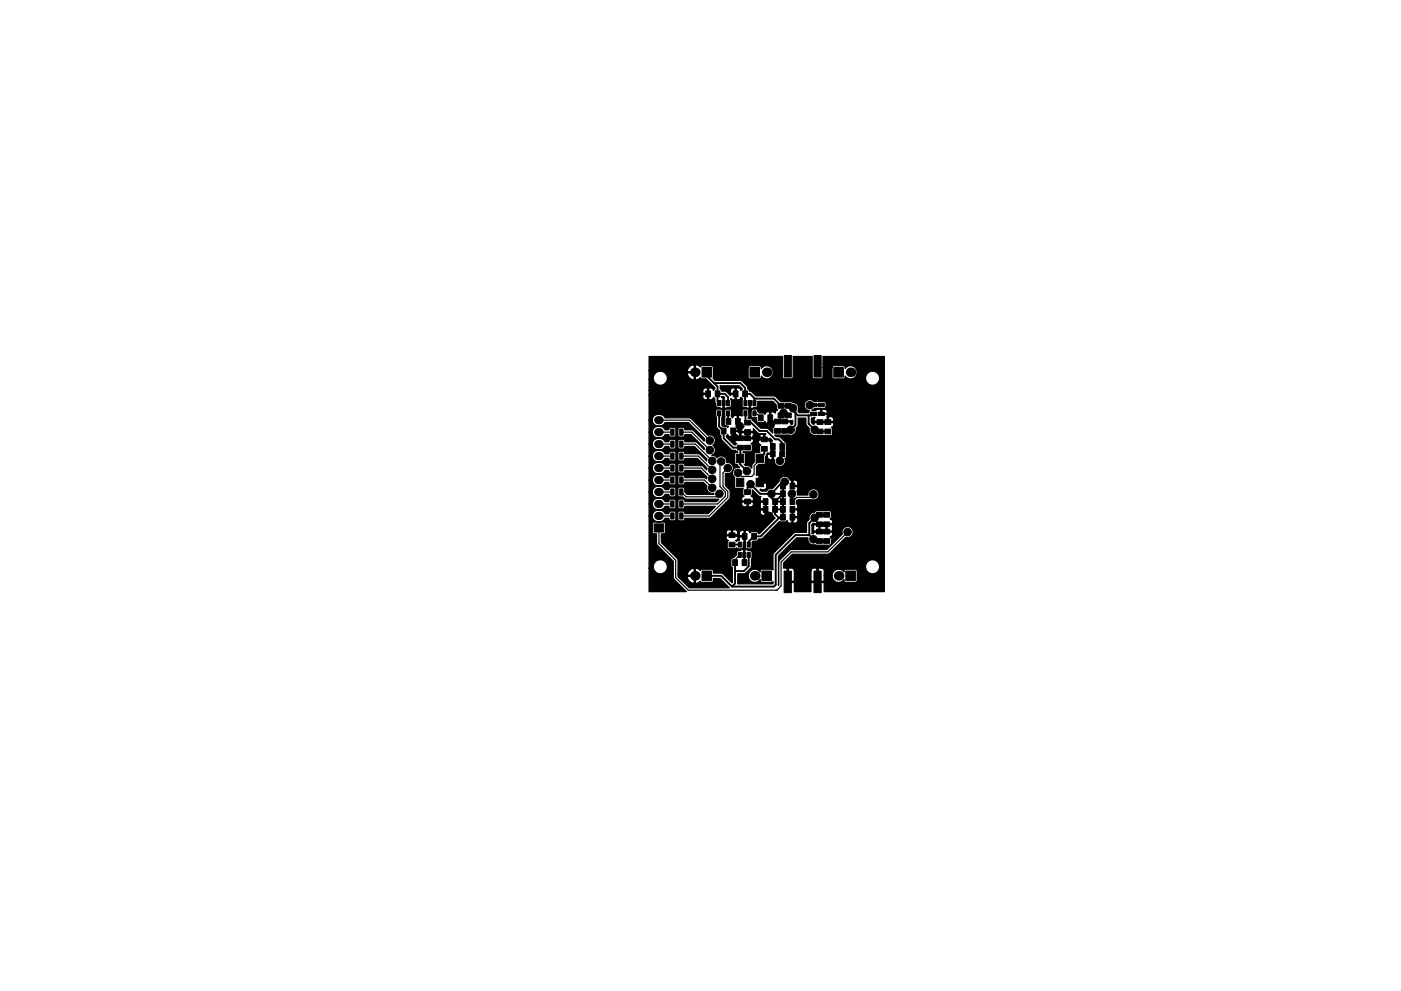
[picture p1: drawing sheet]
<svg xmlns="http://www.w3.org/2000/svg" width="297mm" height="210mm" viewBox="0 0 297 210" stroke-linecap="round" stroke-linejoin="round" font-family="sans-serif">
<g fill="#000" stroke="#000" stroke-width=".21">
<path d="M148.8 78h2.1v2h-2.1zM166.3 75.4h1.5v4.6h-1.5zM172.6 75.4h1.5v4.6h-1.5zM142.2 93.6h.7v1.3h-.7zM142.2 91h.7v1.3h-.7zM142.2 96.1h.7v1.3h-.7zM142.2 98.7h.7v1.3h-.7zM144.1 93.6h.7v1.3h-.7zM144.1 91h.7v1.3h-.7zM144.1 96.1h.7v1.3h-.7zM144.1 98.7h.7v1.3h-.7zM149.6 82.9h1v1.3h-1z"/>
<path d="M152.1 85h.7v1h-.7zM152.1 87.2h.7v1h-.7zM151.6 82.9h1v1.3h-1zM152.9 90.8h1v1.3h-1zM153.1 85h.6v1h-.6zM153.9 88.8h1v1.2h-1zM154 85h.7v1h-.7zM154 87.2h.7v1h-.7zM154.9 90.8h1v1.3h-1zM155.9 88.8h1v1.2h-1zM156.1 96.4h1.6v1.8h-1.6zM156.3 92.5h1.3v1h-1.3z"/>
<path d="M156.3 94.5h1.3v1h-1.3zM155.5 82.9h1v1.3h-1zM157.7 85h.7v1h-.7zM157.7 87.2h.7v1h-.7zM157.9 92.5h1.2v1h-1.2zM157.9 94.5h1.2v1h-1.2zM157.9 89.2h1.2v1h-1.2zM157.9 91.2h1.2v1h-1.2zM157.5 82.9h1v1.3h-1zM158.7 85h.6v1h-.6zM159.6 85h.7v1h-.7zM159.6 87.2h.7v1h-.7z"/>
<path d="M160.3 96.4h1.6v1.8h-1.6zM160.8 88h1v1.3h-1zM159 78h2v2h-2zM161.4 94.7h1.3v1h-1.3zM161.4 92.7h1.3v1h-1.3zM162.8 88h1v1.3h-1zM163.3 95.6h1v1.3h-1zM163.3 94.1h1v1.3h-1zM165 85.6h1.2v1h-1.2zM165 87.6h1.2v1h-1.2zM165.3 95.6h1v1.3h-1zM165.3 94.1h1v1.3h-1z"/>
<path d="M164.2 90.9h1.3v1h-1.3zM164.2 88.9h1.3v1h-1.3zM166.5 85.6h1.3v1h-1.3zM166.5 87.6h1.3v1h-1.3zM165.7 90.9h1.3v1h-1.3zM165.7 88.9h1.3v1h-1.3zM171.8 87.5h1.3v.7h-1.3zM171.8 85.6h1.3v.7h-1.3zM173.2 91h1.3v1h-1.3zM173.2 89h1.3v1h-1.3zM173.5 87.5h1.3v.7h-1.3zM173.5 85.6h1.3v.7h-1.3z"/>
<path d="M174.9 91h1.2v1h-1.2zM174.9 89h1.2v1h-1.2zM176.8 78h2v2h-2zM138.7 111.1h2v1.8h-2zM142.2 108.8h.7v1.3h-.7zM142.2 106.3h.7v1.3h-.7zM142.2 101.2h.7v1.3h-.7zM142.2 103.7h.7v1.3h-.7zM144.1 108.8h.7v1.3h-.7zM144.1 106.3h.7v1.3h-.7zM144.1 101.2h.7v1.3h-.7zM144.1 103.7h.7v1.3h-.7z"/>
<path d="M155.3 118.7h1v1.3h-1zM154.6 115h1.2v1h-1.2zM154.6 113h1.2v1h-1.2zM156.1 101.5h1.6v1.8h-1.6zM156.5 117.2h.7v1.1h-.7zM156.5 115h.7v1.1h-.7zM157.3 118.7h1v1.3h-1zM157.9 103.9h1.2v1h-1.2zM157.9 105.9h1.2v1h-1.2zM157.5 117.2h.6v1.1h-.6zM157.4 113.2h1v1.2h-1zM158.4 117.2h.7v1.1h-.7z"/>
<path d="M158.4 115h.7v1.1h-.7zM160.3 101.5h1.6v1.8h-1.6zM159.4 113.2h1v1.2h-1zM161.8 105.8h1v1.2h-1zM161.8 107.4h1v1.3h-1zM163.8 105.8h1v1.2h-1zM163.8 107.4h1v1.3h-1zM165.5 109.1h1v1.2h-1zM165.5 107.4h1v1.3h-1zM165.5 104.1h1v1.3h-1zM165.5 105.8h1v1.2h-1zM165.5 102.5h1v1.2h-1z"/>
<path d="M167.5 109.1h1v1.2h-1zM167.5 107.4h1v1.3h-1zM167.5 104.1h1v1.3h-1zM167.5 105.8h1v1.2h-1zM167.5 102.5h1v1.2h-1zM173.1 112.3h1.3v1h-1.3zM173.1 114.3h1.3v1h-1.3zM173.1 110.7h1.3v1h-1.3zM173.1 108.7h1.3v1h-1.3zM174.6 112.3h1.3v1h-1.3zM174.6 114.3h1.3v1h-1.3zM174.6 110.7h1.3v1h-1.3z"/>
<path d="M174.6 108.7h1.3v1h-1.3zM148.8 121.2h2.1v2h-2.1zM161.5 121.2h2.1v2h-2.1zM166.3 121.2h1.5v4.5h-1.5zM172.6 121.2h1.5v4.5h-1.5zM179.3 121.2h2.1v2h-2.1z"/>
<circle cx="150.5" cy="95.5" r=".8"/>
<circle cx="150.5" cy="93.5" r=".8"/>
<circle cx="151" cy="97.8" r=".8"/>
<circle cx="151" cy="99.7" r=".8"/>
<circle cx="152.9" cy="97.9" r=".8"/>
<circle cx="154.3" cy="99.3" r=".8"/>
<circle cx="155.7" cy="92.8" r=".8"/>
<circle cx="156.8" cy="90.4" r=".8"/>
<circle cx="158.4" cy="99.9" r=".8"/>
<circle cx="160.4" cy="92.7" r=".8"/>
<circle cx="161.7" cy="99.7" r=".8"/>
<circle cx="163.4" cy="99.7" r=".8"/>
<circle cx="163.4" cy="89.9" r=".8"/>
<circle cx="165.4" cy="97.8" r=".8"/>
<circle cx="166.1" cy="87.6" r=".8"/>
<circle cx="167.6" cy="91.2" r=".8"/>
<circle cx="168.1" cy="86.6" r=".8"/>
<circle cx="171.7" cy="86" r=".8"/>
<circle cx="172.7" cy="91.2" r=".8"/>
<circle cx="151" cy="101.6" r=".8"/>
<circle cx="151" cy="103.5" r=".8"/>
<circle cx="152.5" cy="104.8" r=".8"/>
<circle cx="156.5" cy="100.3" r=".8"/>
<circle cx="159.1" cy="102.7" r=".8"/>
<circle cx="161.7" cy="101.4" r=".8"/>
<circle cx="163.1" cy="109.5" r=".8"/>
<circle cx="163.4" cy="101.4" r=".8"/>
<circle cx="163.6" cy="104.8" r=".8"/>
<circle cx="166.4" cy="102.2" r=".8"/>
<circle cx="167.9" cy="104.8" r=".8"/>
<circle cx="172.5" cy="104.9" r=".8"/>
<circle cx="172.5" cy="114.4" r=".8"/>
<circle cx="172.7" cy="109.8" r=".8"/>
<circle cx="179.7" cy="112.9" r=".8"/>
</g>
<g fill="#000">
<circle cx="147.3" cy="79" r="1.02"/>
<circle cx="162.6" cy="79" r="1.02"/>
<circle cx="180.3" cy="79" r="1.02"/>
<circle cx="147.3" cy="122.2" r="1.02"/>
<circle cx="160" cy="122.2" r="1.02"/>
<circle cx="177.8" cy="122.2" r="1.02"/>
</g>
<path d="M139.5 99.3h.4M139.5 96.8h.4M139.5 94.2h.4M139.5 91.7h.4M139.5 89.1h.4M139.5 109.5h.4M139.5 106.9h.4M139.5 104.4h.4M139.5 101.8h.4" fill="none" stroke="#000" stroke-width="1.7"/>
<g fill="none" stroke="#000" stroke-width=".4">
<path d="M149.9 79.8l2.2 2.2v3.2l.4 .3M151.4 81.3h5.6l1 1v3.1M152.1 83.6h1.6l.7 .7v1.2M152.5 87.7v2.8l.9 .9v1.6l2 2h3.1M154.4 87.7v1.6M156.9 97.3v1.2l1.5 1.4M157 95v2.2M158 83.6h1l1 .9M158.1 87.7v1.5M158.5 93h1.6l.3-.3 .5 .5h1.9l1 1v2.1M158.5 89.7h.8l1.7 1.7h1.6l1.7 1.8h.8l.7 .8v1.8M160 85.5v-.9h4.1l1.5 1.5h1.5"/>
<path d="M162.1 95.2v1.1l-1 1M168.1 87.1l1.1 1h2.9M168.7 87.4v2.8l-1.1 1M171.4 88.1v1.8l1.3 1.3M172.5 85.9h1.6M173.9 91.5h1.6M155.2 115.5h1.6M155.8 119.4v4.4l-.6 .7M158.5 104.4v-1l.6-.7 2.1 2.1h4.8l-1.6 1.6M158.7 117.7v2.4l-1 1.1h-1.9M164.3 106.4h1.7M164.3 108.1h1.7"/>
<path d="M164.3 106.4v2.7l.9 .8M165.4 109.7l-4.1 4.1h-1.4l-1.2 1.1v.6M166 103.1v6.6M166.4 102.2h-.5l-2.3 2.6v.9l.7 .7M171.6 113.5l.9 .9M171.6 113.5h-2.9l-4.2 4.2v6.4l-.4 .4h-8.9M172.8 114.8h2.5M173.3 109.2l-1.7 1.8v2.5M173.7 109.2h1.6M149.9 122.2h3l2.3 2.3"/>
</g>
<g fill="none" stroke="#000" stroke-width=".25">
<path d="M149.9 79v.8M139.7 89.1h6.5l4.3 4.4M139.7 91.7h2.9M139.7 99.3h2.9M139.7 96.8h2.9M139.7 94.2h2.9M144.5 91.7h2.2l3.8 3.8M144.5 99.3h4.2l2.3 2.3M144.5 96.8h3.6l2.9 2.9M144.5 94.2h2.9l3.6 3.6M152.9 97.9l-.2 .3v5l1.1 1.2v.9l-1.7 1.6h-7.6M153.4 85.5v.9l.3 .2h5l.3-.2v-.9"/>
<path d="M154.3 99.3l-1 1v2.9l1 1.1v1.2l-3.9 4h-5.9M154.4 89.3v.1M155.4 91.4v1.2l.3 .2M156 83.6v2.3l.7 .7-.3 .3v3.1l.4 .4M157 97.2l-.1 .1M158 85.4l.1 .1M158.1 89.2l.4 .5M160 84.5v.1M160 87.7h.4l.9 .9M160.4 92.7l-.3 .3M161.1 97.3v.3l-1.2 1.2v1.8l-.5 .5h-2.2l-.7-.8M161.7 99.7h.1"/>
<path d="M163.4 99.7h.1M165.6 88.1v.6l-.8 .7h-.9l-.5 .5M165.8 95.8l-.4 .4v1.6M166.1 87.6l.5 .5h.5M167.1 86.1h.6l.4 .5v.5M167.6 91.2l-.2 .2h-2.6M168.1 86.9l.6 .5M172.5 87.8l-.4 .3M172.5 85.9l-.8 .1M172.7 91.2l.4 .3h.8M139.7 112v3.3l3.6 3.6v3.6l2.6 2.7h18.8l.9-.9v-5.1l2.2-2.1h7.7l4.2-4.2M139.7 109.5h2.9"/>
<path d="M139.7 106.9h2.9M139.7 104.4h2.9M139.7 101.8h2.9M144.5 101.8h4.9l1.6 1.7M144.5 104.4l1 1h6.4l.6-.6M155.2 113.5l.2 .3h2.5l-.1 5.6M155.2 115.5h.1M156.8 117.7l-1 1v.7M161.7 101.4v.1M162.3 108.1v.6l.8 .8M163.4 101.4v.1M165.4 109.7h.6"/>
<path d="M166.4 102.2v.8l-.4 .1M167.9 104.8h.1M172.5 114.4l.3 .4M172.5 104.9l-.7 .6h-2.9l-.9 .9M173.3 109.2h.4"/>
</g>
<path d="M137.6 75.6h28.3v4.4l.1 .3 .3 .1h1.5l.3-.3 .1-4.5h4v4.4l.2 .3h2l.1-2.3h1.9v2l.2 .4h2.4l.2-.2v-.4a1.39 1.39 0 0 0 2.1 .2 1.39 1.39 0 0 0 0-2.1 1.39 1.39 0 0 0-2.1 .3v-.4l-.4-.2h-2l-.3 .1-.1 .3h-1.9v-2.4h13v49.9h-12.8v-1.8l-.1-.1h-2.5l-.2 .1v1.8h-3.5v-1.8l-.1-.1h-1.4v-2.9h.2v2.6h1.2l.1-.1v-2.2h3.5v2.2l.2 .1h1.1v-2.6h.3v2.6h1.1l.1-.1v-1.1l1.7 .1a1.37 1.37 0 0 0 1 1.3 1.37 1.37 0 0 0 1.5-.6l.1 .4 .2 .2h2.3l.2-.3v-2l-.1-.3-.2-.1h-2.1l-.3 .2-.1 .4-.1-.2a1.39 1.39 0 0 0-1.5-.3 1.39 1.39 0 0 0-.9 1.2h-1.7v-1.1l-.4-.5h9.2a1.51 1.51 0 0 0 2.3 1 1.51 1.51 0 0 0 0-2.5 1.51 1.51 0 0 0-2.3 1v.5h-9.9l-.4 .2-.1-.2h-.6l-.6 .5h-3.5l-.5-.5h-.6l-.2 .2-1-.2v-1l1.9-1.9h7.7l3.6-3.6 .2 .1a1.2 1.2 0 0 0 1.4-1.2 1.2 1.2 0 0 0-1.4-1.2 1.2 1.2 0 0 0-.9 1.6l-3.3 3.3h-7.5l-.4 .1-2.3 2.4-.1 5.1v-6.2l3.9-3.9 2.4 .1a1.19 1.19 0 0 0 1.5 1.4l.3 .1 2.9-.1 .3-.3v-1l-.3-.4 .2-.1a.59 .59 0 0 0 .2-.9h-3.8l-.1 .3-.3 .1v-1.8h.3v1l.1 .2h1v-1.3h.3v1.3h1.2v-1.3h.3v1.3h1l.1-.2v-1l-.1-.1h-3.8l-.4 .1v-.3l.2-.2 .2 .1h3.8a.61 .61 0 0 0-.4-1l.3-.4v-1l-.3-.3-2.9-.1-.4 .4a1.15 1.15 0 0 0-1.1 1.5l-.6 .6v2.2h-2.6l-4.3 4.3-.2 .4v3.2l-.3-.1h-2.1l-.3 .2v.4a1.39 1.39 0 0 0-2.1-.3 1.39 1.39 0 0 0 0 2.1 1.39 1.39 0 0 0 2.1-.3v.4l.2 .2 2.2 .1 .3-.2v.4l-7.5 .1v-2.2h1.6l1.2-1.2 .1-.4 .1-3-.2-.2-.6-.1-.4-.2-.3 .1 .1 2.8h-.3v-2.8l-.4-.1-.3 .2-.7 .1-.2 .8-.6 .7-.5 .2v1.4l.3 .4-.1 3.2-2.1-2h-1.8l-.1-.6-.2-.2h-2.2l-.3 .2-.8-.4-.3 .1v3l.3 .1 .8-.5 .3 .3h2.1l.3-.3 .1-.6h1.4l1.9 2h-8.5l-2.1-2.1h1.7l.3 .5 .9 .7 .3-.1v-1.4h-1.4l-.1 .3h-1.7l-.2-.3v-.5h1.9l.1 .2h1.4v-1.3l-.3-.1-.4 .2-.5 .4-.3 .6h-1.9l-.1-3.1-3.5-3.6v-1.3h13.7a.67 .67 0 0 0 .6 .9l-.3 .3v1l.2 .4h1.4l.4-.2 .3 .3 .9-.2 .2-1.3 .2-.1v-1h-.9l-.2 .2 .1 .5-.4 .1-.2 .2-.3-.2 .3-.1a.59 .59 0 0 0 .1-.9h-2.2l-.2 .1h-13.7v-.5l.7-.1 .2-.3h12.8l.2 .5h1v-.8h.2v.8h1l.2-.4h.2v.5l.2 .2h.9v-1a.6 .6 0 0 0-1.1 .3h-.2l-.1-.3-.5-.3h-.4l-.2 .2-.9-.2-.5 .5h-12.8l-.1-2-.3-.1h-2.2l-.2 .3v1.8l.2 .3 .7 .1v2.2l3.6 3.6v3.6l2.7 2.8h-7.9v-5h.9a1.51 1.51 0 0 0 2.3 1 1.51 1.51 0 0 0 0-2.5 1.51 1.51 0 0 0-2.3 1v.5h-.9v-11h.7a1.46 1.46 0 0 0 1.2 1.2 1.46 1.46 0 0 0 1.5-.7h.8l.3 .5h.9l.3-.4v-1.3l-.2-.3-.9-.1-.3 .1-.1 .5h-.8l-.2-.4a1.5 1.5 0 0 0-2.5 .9h-.7v-2.6h.7l.1 .5a1.52 1.52 0 0 0 2.6 0h.8l.3 .5h.9l.3-.3v-1.3l-.2-.4h-.9l-.3 .1-.1 .4h-.8l-.2-.3a1.5 1.5 0 0 0-2.5 .8h-.7v-2.5h.7l.1 .5a1.52 1.52 0 0 0 2.6 0h.8l.3 .5h.9l.3-.4v-1.3l-.2-.3h-.9l-.3 .1-.1 .4h-.8l-.2-.4a1.5 1.5 0 0 0-2.5 .9h-.7v-2.6h.7l.1 .5a1.52 1.52 0 0 0 2.6 .1h.8l.3 .5h.9l.3-.4v-1.3l-.2-.4h-.9l-.3 .1-.1 .4h-.8l-.2-.3a1.5 1.5 0 0 0-2.5 .8h-.7v-2.5h.7l.1 .5a1.52 1.52 0 0 0 2.6 0h.8l.3 .5h.9l.3-.3v-1.3l-.2-.4h-.9l-.3 .1-.1 .4h-.8l-.2-.4a1.5 1.5 0 0 0-2.5 .9h-.7v-2.5h.7l.1 .4a1.52 1.52 0 0 0 2.6 .1h.8l.3 .5h.9l.3-.4v-1.3l-.2-.3-.9-.1-.3 .1-.1 .5h-.8l-.2-.4a1.5 1.5 0 0 0-2.5 .9h-.7v-2.6h.7l.1 .5a1.52 1.52 0 0 0 2.6 0h.8l.3 .5h.9l.3-.3v-1.3l-.2-.4h-.9l-.3 .1-.1 .4h-.8l-.2-.3a1.5 1.5 0 0 0-2.5 .8h-.7v-2.5h.7l.1 .5a1.52 1.52 0 0 0 2.6 0h.8l.3 .5h.9l.3-.4v-1.3l-.2-.3h-.9l-.3 .1-.1 .4h-.8l-.2-.4a1.5 1.5 0 0 0-2.5 .9h-.7v-2.6h.7l.1 .5a1.52 1.52 0 0 0 2.6 .1h5l3.4 3.4-.1 .5-2.4-2.4h-1.7l-.1-.4-.3-.1h-.8l-.2 .2v1.7l1 .1 .3-.1 .1-.4h1.3l2.9 2.9-.1 .3-1.7-1.6-2.4-.1-.2-.5h-.9l-.3 .1-.1 .3 .1 1.5 1.1 .1 .3-.5h2l2.7 2.7-.1 .4-1.5-1.5h-3.1l-.2-.5-.9-.1-.3 .1-.1 .3 .1 1.6 1.1 .1 .3-.5h2.7l2 2-.1 .4-.9-.9h-3.7l-.2-.5h-.9l-.3 .1-.1 .3 .1 1.4 .2 .2h.8l.3-.1 .1-.4h3.3l1.4 1.4-.1 .4-.4-.3h-4.2l-.2-.5h-1l-.3 .4v1.3l.3 .4h.8l.3-.1 .1-.4h3.9l.8 .7-.1 .2a1.18 1.18 0 0 0 1.6 1.3l-.1 .3h-5.6l-.5-.5-.1-.9-.3-.1-1 .1v1.7l.2 .2h.8l.5 .5h7.1l-.5 .5h-6.7l-.2-.5h-1l-.3 .4v1.3l.1 .2 .3 .2 .8-.1 .3-.5h6.5l-1.5 1.6h-5l-.2-.5h-1l-.3 .3 .1 1.6 1.1 .1 .3-.5 5.4-.1 1.6-1.5h9v.4a.61 .61 0 0 0 1 .4v-1h-.9l-.1 .2h-9l1.7-1.7h3.3a.68 .68 0 0 0 .5 .8h.5l.2-.1v-.9h.2v.9l.2 .1 .7-.1 .3-.4v-.3h1.4v1.1l.1 .1h.9v-1.4h-.9l-.1 .2h-1.4l-.2-.2-5.7 .2 .8-.8 .1-.4v-1.4l-1-1.1v-2.5l.1-.1a1.19 1.19 0 0 0 1.6-1 1.19 1.19 0 0 0-1.4-1.3 1.19 1.19 0 0 0-.7-1.3 1.19 1.19 0 0 0-1.4 .3 1.13 1.13 0 0 0-1.1-.5 1.17 1.17 0 0 0 .8-1 1.17 1.17 0 0 0-.6-1.1 1.18 1.18 0 0 0 .5-1.5 1.18 1.18 0 0 0-1.5-.6l-3.7-3.7-5.4-.1a1.46 1.46 0 0 0-1.5-.7 1.46 1.46 0 0 0-1.2 1.2h-.7v-5.3h11.4v.5a.61 .61 0 0 0 1 .4v-1h-.8l-.2 .1h-11.4v-1h11.4v.5l.2 .1h.8v-.9a.6 .6 0 0 0-1 .3h-11.4v-2.3h.9l.2 .6a1.5 1.5 0 0 0 2.2 .4 1.5 1.5 0 0 0 .3-2.1h4.5l.3 .6 .5 .4 .4 .2 .3-.1v-1.4h-1.4l-.1 .3h-4.5l-.4-.4a1.51 1.51 0 0 0-1.6 0 1.51 1.51 0 0 0-.7 1.5h-.9v-1.9h8.1l.1 .3h1.4v-1.4h.2v3l.3 .1 .8-.5 .2 .3h1l1.9 1.9v.3l-.3 .2a.61 .61 0 0 0-1-.3v2.2l.1 .1a.67 .67 0 0 0 .9-.5l.3 .3v.6l.3 1.1 .7 .1 .4 .3 .3-.2v-2l-.3-.2v-.2h.4l.3 .3-.2 .1v2l.2 .2 .6-.3h.5l.2-.2-.1-1.6a.58 .58 0 0 0 .9 .1v-1h-.8l-.2 .2-.9-.9h-.9v-.2h1.8v.5l.2 .1h.8v-.9a.6 .6 0 0 0-1 .3h-1.8l-.3-.2v-.7h4l.7 .6-.3 .3-.1-.2a.59 .59 0 0 0-.9-.1v2.2l.2 .1a.67 .67 0 0 0 .8-.5l.3 .3-.1 1.4 .3 .4h.6l.5 .3 .2-.2v-1.1h.3l-.1 1.1 .4 .2 .3-.3 .7-.1 .2-1.1h3.1l.8 .7v.9l.3 .2a.63 .63 0 0 0-.6 .7l-.4-.3-.5 .1v2.2l.3 .6 .4 .3-.2 .2-.1 1.1-1-1h-1.5l-1.9-2-.8-.1 .2-1.6h.4l.2 1.3 1 .1 .1 .9 1.3 .1 .4-.2 .1 .2a.59 .59 0 0 0 .9 .1v-2.2l-.2-.1a.67 .67 0 0 0-.8 .5l-.2-.2-1-.1-.6-.8h-.9l-.3 .4h-.4l-.3-.4h-.8l-.3 .2v1.3l-.7-.2-.1 .2v1.2h-.3v-1.2a.61 .61 0 0 0-1 .4l-.3-.3v-1.5l-.3-.1-.9 .1-.2 3.1 .2 .4h.6l-.1 .3-.2-.2-.9-.1-.2-.2 .1-3.2-.3-.2h-.8l-.2 .2 .1 3.5 .6 .9 .1 .8 .3 .2v.8l2.1 2.2 1 .2 .4 .3v.1h-.4l-.3 .2v2l.3 .3 .3 .1 .5 .6-.1-.1a1.22 1.22 0 0 0-1.3 .8 1.22 1.22 0 0 0 .3 1.4v2.1l.4 .3h1.5l-.1 1.2 .3 .4-.3 .1a.59 .59 0 0 0-.1 .9h2.2l.2-.2a.67 .67 0 0 0-.6-.8l.3-.2v-1.2l1.3 1.3 .6 .1-.2 .4v.4l.1 .2h1.2l-.1 2.9 .2 .1a.67 .67 0 0 0 .9-.5l.8 1.1-3.2 3.3h-.3l-.1-.3-.3-.1h-1.2l-.2 .3-.1-.3a.59 .59 0 0 0-.9-.1l.1 3.5 .3 .3 .8-.1 .3-.3v-1.1l.2-.2h.8l.3-.4 .9-.2 3.6-3.6 1.2 .1 .4-.3 .1 .3a.59 .59 0 0 0 .9 .1v-1h.2v1l.2 .2a.68 .68 0 0 0 .8-.5v-.5l-.1-.2h-1.1v-1.6h.2v1.4h.9l.1-.2v-1l-.1-.2h-1.1v-.3h1.1l.1-.1v-.5l-.2-.4v-.7l.2-.2h2.9a1.19 1.19 0 0 0 1.6-.8 1.19 1.19 0 0 0-1.1-1.5 1.19 1.19 0 0 0-1.2 1.3h-2.2l-.2-.8 .2-.3v-.5l-.1-.2h-1.1v-1.2h.2v1h.9l.1-.2-.1-.7a.59 .59 0 0 0-.9-.1l-.6-.1-.1-.3a1.19 1.19 0 0 0-1.3-.5 1.19 1.19 0 0 0-.9 1l-1.4 1.5a1.15 1.15 0 0 0-1.3 .6h-1.1l-.3-.3 .1-.2 .2 .2 .9-.1 .2-.4v-.7l-.1-.2h-1.4v-1.5h.2v1.2h1.2l.1-.1-.1-1-.4-.3h-.6l-.2 .2-.9-.2 .1-1.8 .5-.4 1.3-.2 .1-1.5 .3-.4h.1v.5a.61 .61 0 0 0 1 .4v-1h-.8l-.3 .1v-.4h1.1v-1.5h.3v2.8l.2 .1a1.19 1.19 0 0 0 1.3 1.5 1.19 1.19 0 0 0 .9-1.7l.3-.4v-2.9l-1.2-1.2-.9-.2-.4-.3h2.8a1.3 1.3 0 0 0 1.8-1.4l.4-.5v-1.7h1.7v1.4l.6 .8a1.29 1.29 0 0 0 1.6 1.5h3.2l.2-.4v-1l-.3-.3 .3-.1a.59 .59 0 0 0 .1-.9h-3.8l-.2 .3h-.2l-.4-.3v-1l.8-.2-.2 .4 .2 .5h2.6v-.8h.2v.8h1a.6 .6 0 0 0-.3-1l-.9 .2v-.5l-.2-.2-1.2 .1v-1h.2v.7h1a.49 .49 0 0 0 .2-.6 .49 .49 0 0 0-.5-.3h-.5l-.2 .2-.9-.2-.3 .3h-.9l.6-.5h2.2l.3-.3-.1-.9-.2-.2h-2.3l-.2-.2a1.19 1.19 0 0 0-1.8 .6 1.19 1.19 0 0 0 1 1.6l-.2 .4h-2l-.2-.4a1.25 1.25 0 0 0-1.2-1.9l-2.5-.1-1-1-.4-.2h-3.8l-.9-.8-.5-.2-.4-.4-.1-.7-1.2-1.2h-5.6l-.1-.2h32a1.51 1.51 0 0 0 2.3 1 1.51 1.51 0 0 0 0-2.5 1.51 1.51 0 0 0-2.3 1v.5h-32l-.3-.3 .1-2.2h7.3v2l.3 .4h2.3l.2-.2v-.4a1.39 1.39 0 0 0 2.1 .2 1.39 1.39 0 0 0 0-2.1 1.39 1.39 0 0 0-2.1 .3v-.4l-.4-.2h-2l-.3 .1-.1 .3h-7.3l-.1-.3-.3-.1h-2.1l-.3 .3a.95 .95 0 0 0-1.3-.4 1.24 1.24 0 0 0-1.5 1.1h-8.1zM154 92.4l.3-.2a.61 .61 0 0 0 1 .3v-.9h.3v.9l.3 .3h.9v-.8h.3v.8h1.3v-1h.2v1h1l.2-.2h1l.2 .5h.9v-.8l-.1-.2-.7 .1-.3 .4h-1v-.6l-.2-.2h-2.2a.56 .56 0 0 1-.6 .2 .56 .56 0 0 1-.4-.4h-1.1v-.3h1.1l.2-.2v-.6a.58 .58 0 0 0 .9-.2l.2 .2a.61 .61 0 0 0-.3 1h2.2l.2-.1-.1-.5 1.1 1.1h1.5l.1 .1-.2 .2v.8h1l.1-.1 .5 .5-.1 .1-.5-.2h-2.2a.61 .61 0 0 0 .3 1l-.3 .3 .1 1.3h-.9l-.3 .2v1.9a1.09 1.09 0 0 0-.5 1.2 1.14 1.14 0 0 0-1.4-.5l-.2-.3 .3-.3v-1.8l-.1-.3-.5-.1v-.1l1.9-.2 .1-1.2-.3-.4a.61 .61 0 0 0 .4-1h-3.7a.61 .61 0 0 0 .3 1l-.2 .3h-.3l-1.7-1.7zM165.5 88h1.8v.2l-1.8 .1zM164.7 89.3l3.4-.1v.7l-.5 .1-.1-.5-2.8 .1z" fill="#000" stroke="#000" stroke-width=".25"/>
</svg>
